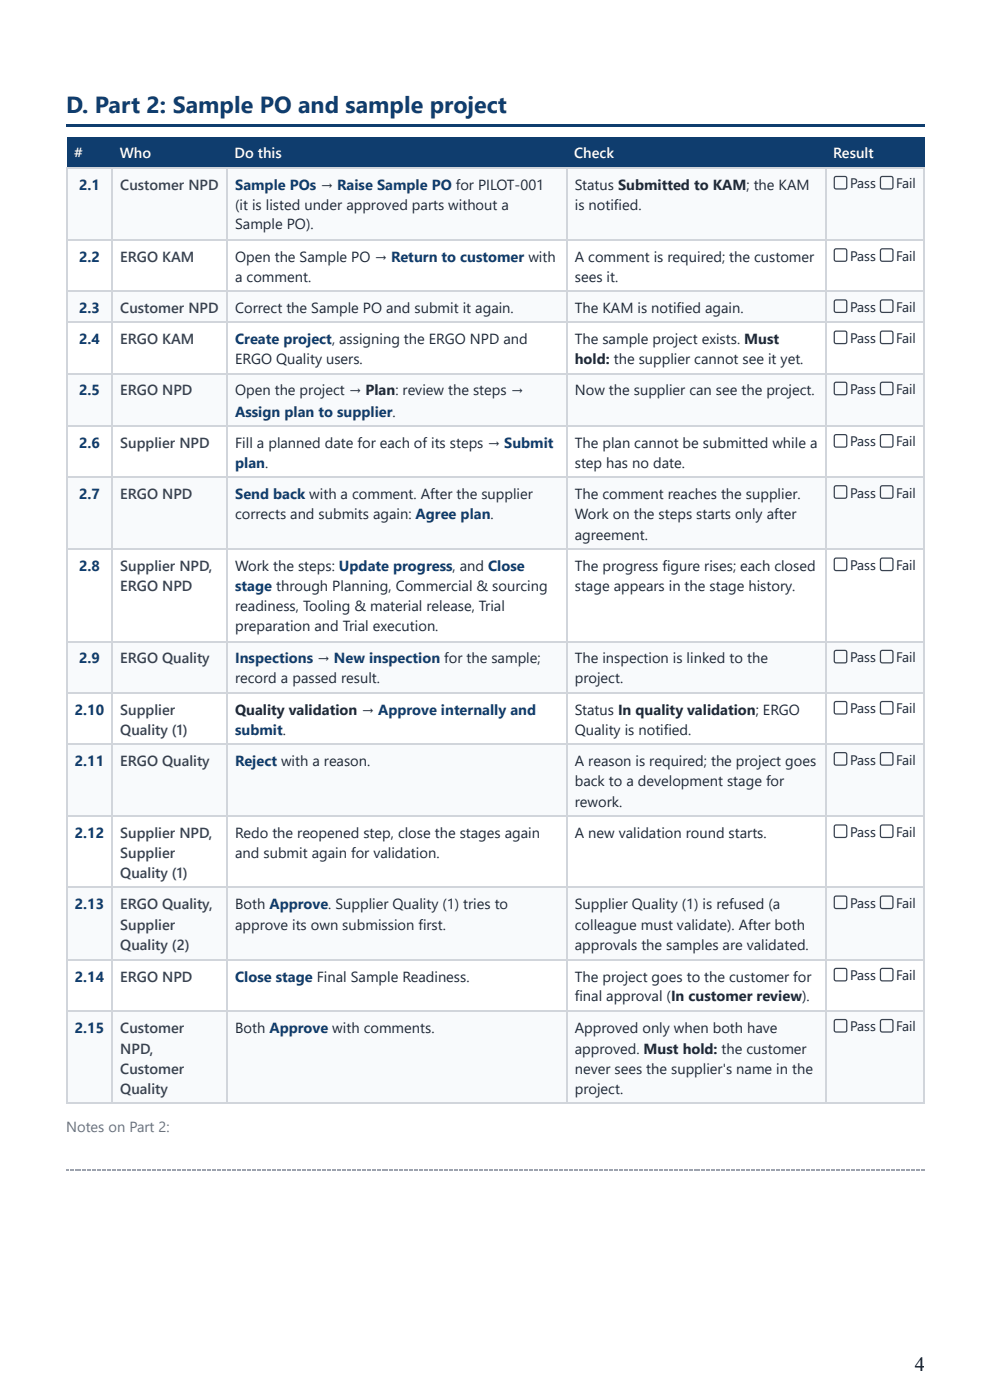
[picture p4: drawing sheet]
<svg xmlns="http://www.w3.org/2000/svg" width="210mm" height="297mm" viewBox="0 0 210 297" stroke-linecap="round" stroke-linejoin="round" font-family="sans-serif">
<defs><g id="words">
<text font-size="4.9" fill="#0f3d6e" x="14" y="24.1">D. Part 2: Sample PO and sample project</text>
<text font-size="4.2" x="193.9" y="290.8">4</text>
<g font-size="3.1" fill="#fff">
<text x="15.7" y="33.6">#</text>
<text x="25.4" y="33.6">Who</text>
<text x="49.7" y="33.6">Do this</text>
<text x="121.7" y="33.6">Check</text>
<text x="176.6" y="33.6">Result</text>
</g>
<g font-size="3.1" fill="#0f3d6e">
<text x="16.8" y="40.2">2.1</text>
<text x="49.9" y="40.2">Sample POs → Raise Sample PO for PILOT-001</text>
<text x="16.8" y="55.6">2.2</text>
<text x="16.8" y="66.4">2.3</text>
<text x="16.8" y="73">2.4</text>
<text x="49.9" y="73">Create project, assigning the ERGO NPD and</text>
<text x="16.8" y="83.9">2.5</text>
<text x="49.9" y="88.4">Assign plan to supplier.</text>
<text x="16.8" y="95">2.6</text>
<text x="49.9" y="99.2">plan.</text>
<text x="16.8" y="105.8">2.7</text>
<text x="49.9" y="105.8">Send back with a comment. After the supplier</text>
<text x="16.8" y="121.2">2.8</text>
<text x="49.9" y="125.4">stage through Planning, Commercial &amp; sourcing</text>
<text x="16.8" y="140.8">2.9</text>
<text x="49.9" y="140.8">Inspections → New inspection for the sample;</text>
<text x="15.9" y="151.6">2.10</text>
<text x="49.9" y="155.8">submit.</text>
<text x="15.9" y="162.5">2.11</text>
<text x="49.9" y="162.5">Reject with a reason.</text>
<text x="15.9" y="177.8">2.12</text>
<text x="15.9" y="192.9">2.13</text>
<text x="15.9" y="208.2">2.14</text>
<text x="49.9" y="208.2">Close stage Final Sample Readiness.</text>
<text x="15.9" y="219.1">2.15</text>
</g>
<g font-size="3.1" fill="#374151">
<text x="25.5" y="40.2">Customer NPD</text>
<text x="25.5" y="55.6">ERGO KAM</text>
<text x="25.5" y="66.4">Customer NPD</text>
<text x="25.5" y="73">ERGO KAM</text>
<text x="25.5" y="83.9">ERGO NPD</text>
<text x="25.5" y="95">Supplier NPD</text>
<text x="25.5" y="105.8">ERGO NPD</text>
<text x="25.5" y="121.2">Supplier NPD,</text>
<text x="25.5" y="125.4">ERGO NPD</text>
<text x="25.5" y="140.8">ERGO Quality</text>
<text x="25.5" y="151.6">Supplier</text>
<text x="25.5" y="155.8">Quality (1)</text>
<text x="25.5" y="162.5">ERGO Quality</text>
<text x="25.5" y="177.8">Supplier NPD,</text>
<text x="25.5" y="182">Supplier</text>
<text x="25.5" y="186.3">Quality (1)</text>
<text x="25.5" y="192.9">ERGO Quality,</text>
<text x="25.5" y="197.4">Supplier</text>
<text x="25.5" y="201.6">Quality (2)</text>
<text x="25.5" y="208.2">ERGO NPD</text>
<text x="25.5" y="219.1">Customer</text>
<text x="25.5" y="223.6">NPD,</text>
<text x="25.5" y="227.8">Customer</text>
<text x="25.5" y="232">Quality</text>
</g>
<g font-size="3.1" fill="#1f2937">
<text x="121.9" y="40.2">Status Submitted to KAM; the KAM</text>
<text x="49.9" y="44.5">(it is listed under approved parts without a</text>
<text x="121.9" y="44.5">is notified.</text>
<text x="49.9" y="48.7">Sample PO).</text>
<text x="49.9" y="55.6">Open the Sample PO → Return to customer with</text>
<text x="49.9" y="59.8">a comment.</text>
<text x="121.9" y="55.6">A comment is required; the customer</text>
<text x="121.9" y="59.8">sees it.</text>
<text x="49.9" y="66.4">Correct the Sample PO and submit it again.</text>
<text x="121.9" y="66.4">The KAM is notified again.</text>
<text x="49.9" y="77.3">ERGO Quality users.</text>
<text x="121.9" y="73">The sample project exists. Must</text>
<text x="121.9" y="77.3">hold: the supplier cannot see it yet.</text>
<text x="49.9" y="83.9">Open the project → Plan: review the steps →</text>
<text x="121.9" y="83.9">Now the supplier can see the project.</text>
<text x="49.9" y="95">Fill a planned date for each of its steps → Submit</text>
<text x="121.9" y="95">The plan cannot be submitted while a</text>
<text x="121.9" y="99.2">step has no date.</text>
<text x="121.9" y="105.8">The comment reaches the supplier.</text>
<text x="49.9" y="110.1">corrects and submits again: Agree plan.</text>
<text x="121.9" y="110.1">Work on the steps starts only after</text>
<text x="121.9" y="114.6">agreement.</text>
<text x="49.9" y="121.2">Work the steps: Update progress, and Close</text>
<text x="121.9" y="121.2">The progress figure rises; each closed</text>
<text x="121.9" y="125.4">stage appears in the stage history.</text>
<text x="49.9" y="129.6">readiness, Tooling &amp; material release, Trial</text>
<text x="49.9" y="133.9">preparation and Trial execution.</text>
<text x="121.9" y="140.8">The inspection is linked to the</text>
<text x="49.9" y="145">record a passed result.</text>
<text x="121.9" y="145">project.</text>
<text x="49.9" y="151.6">Quality validation → Approve internally and</text>
<text x="121.9" y="151.6">Status In quality validation; ERGO</text>
<text x="121.9" y="155.8">Quality is notified.</text>
<text x="121.9" y="162.5">A reason is required; the project goes</text>
<text x="121.9" y="166.7">back to a development stage for</text>
<text x="121.9" y="171.2">rework.</text>
<text x="49.9" y="177.8">Redo the reopened step, close the stages again</text>
<text x="121.9" y="177.8">A new validation round starts.</text>
<text x="49.9" y="182">and submit again for validation.</text>
<text x="49.9" y="192.9">Both Approve. Supplier Quality (1) tries to</text>
<text x="49.9" y="197.4">approve its own submission first.</text>
<text x="121.9" y="192.9">Supplier Quality (1) is refused (a</text>
<text x="121.9" y="197.4">colleague must validate). After both</text>
<text x="121.9" y="201.6">approvals the samples are validated.</text>
<text x="121.9" y="208.2">The project goes to the customer for</text>
<text x="121.9" y="212.5">final approval (In customer review).</text>
<text x="49.9" y="219.1">Both Approve with comments.</text>
<text x="121.9" y="219.1">Approved only when both have</text>
<text x="121.9" y="223.6">approved. Must hold: the customer</text>
<text x="121.9" y="227.8">never sees the supplier's name in the</text>
<text x="121.9" y="232">project.</text>
</g>
<text font-size="3.1" fill="#6b7280" x="14" y="240.2">Notes on Part 2:</text>
<g font-size="2.9" fill="#1f2937">
<text x="180.2" y="40">Pass</text>
<text x="190" y="40">Fail</text>
<text x="180.2" y="55.3">Pass</text>
<text x="190" y="55.3">Fail</text>
<text x="180.2" y="66.1">Pass</text>
<text x="190" y="66.1">Fail</text>
<text x="180.2" y="72.8">Pass</text>
<text x="190" y="72.8">Fail</text>
<text x="180.2" y="83.6">Pass</text>
<text x="190" y="83.6">Fail</text>
<text x="180.2" y="94.7">Pass</text>
<text x="190" y="94.7">Fail</text>
<text x="180.2" y="105.6">Pass</text>
<text x="190" y="105.6">Fail</text>
<text x="180.2" y="120.9">Pass</text>
<text x="190" y="120.9">Fail</text>
<text x="180.2" y="140.5">Pass</text>
<text x="190" y="140.5">Fail</text>
<text x="180.2" y="151.3">Pass</text>
<text x="190" y="151.3">Fail</text>
<text x="180.2" y="162.2">Pass</text>
<text x="190" y="162.2">Fail</text>
<text x="180.2" y="177.5">Pass</text>
<text x="190" y="177.5">Fail</text>
<text x="180.2" y="192.6">Pass</text>
<text x="190" y="192.6">Fail</text>
<text x="180.2" y="208">Pass</text>
<text x="190" y="208">Fail</text>
<text x="180.2" y="218.8">Pass</text>
<text x="190" y="218.8">Fail</text>
</g>
</g></defs>
<g fill="#0f3d6e">
<path d="M14 26.5h182.1v.5h-182.1z"/>
<path d="M14.3 29.1h9.5v6.4h-9.5z"/>
<path d="M23.8 29.1h24.4v6.4h-24.4z"/>
<path d="M48.2 29.1h71.9v6.4h-71.9z"/>
<path d="M120.1 29.1h55.1v6.4h-55.1z"/>
<path d="M175.2 29.1h20.9v6.4h-20.9z"/>
</g>
<g fill="#f8fafc">
<path d="M14.3 35.5h9.5v15.3h-9.5z"/>
<path d="M23.8 35.5h24.4v15.3h-24.4z"/>
<path d="M48.2 35.5h71.9v15.3h-71.9z"/>
<path d="M120.1 35.5h55.1v15.3h-55.1z"/>
<path d="M175.2 35.5h20.9v15.3h-20.9z"/>
<path d="M14.3 61.6h9.5v6.9h-9.5z"/>
<path d="M23.8 61.6h24.4v6.9h-24.4z"/>
<path d="M48.2 61.6h71.9v6.9h-71.9z"/>
<path d="M120.1 61.6h55.1v6.9h-55.1z"/>
<path d="M175.2 61.6h20.9v6.9h-20.9z"/>
<path d="M14.3 79.4h9.5v10.8h-9.5z"/>
<path d="M23.8 79.4h24.4v10.8h-24.4z"/>
<path d="M48.2 79.4h71.9v10.8h-71.9z"/>
<path d="M120.1 79.4h55.1v10.8h-55.1z"/>
<path d="M175.2 79.4h20.9v10.8h-20.9z"/>
<path d="M14.3 101.3h9.5v15.1h-9.5z"/>
<path d="M23.8 101.3h24.4v15.1h-24.4z"/>
<path d="M48.2 101.3h71.9v15.1h-71.9z"/>
<path d="M120.1 101.3h55.1v15.1h-55.1z"/>
<path d="M175.2 101.3h20.9v15.1h-20.9z"/>
<path d="M14.3 136h9.5v10.8h-9.5z"/>
<path d="M23.8 136h24.4v10.8h-24.4z"/>
<path d="M48.2 136h71.9v10.8h-71.9z"/>
<path d="M120.1 136h55.1v10.8h-55.1z"/>
<path d="M175.2 136h20.9v10.8h-20.9z"/>
<path d="M14.3 158h9.5v15h-9.5z"/>
<path d="M23.8 158h24.4v15h-24.4z"/>
<path d="M48.2 158h71.9v15h-71.9z"/>
<path d="M120.1 158h55.1v15h-55.1z"/>
<path d="M175.2 158h20.9v15h-20.9z"/>
<path d="M14.3 188.4h9.5v15.1h-9.5z"/>
<path d="M23.8 188.4h24.4v15.1h-24.4z"/>
<path d="M48.2 188.4h71.9v15.1h-71.9z"/>
<path d="M120.1 188.4h55.1v15.1h-55.1z"/>
<path d="M175.2 188.4h20.9v15.1h-20.9z"/>
<path d="M14.3 214.6h9.5v19.6h-9.5z"/>
<path d="M23.8 214.6h24.4v19.6h-24.4z"/>
<path d="M48.2 214.6h71.9v19.6h-71.9z"/>
<path d="M120.1 214.6h55.1v19.6h-55.1z"/>
<path d="M175.2 214.6h20.9v19.6h-20.9z"/>
</g>
<g fill="none" stroke="#d1d5db" stroke-width=".26">
<path d="M14 35.6h182.1M14.2 35.5v198.7M23.7 35.5v198.7M48 35.5v198.7M120.3 35.5v198.7M175 35.5v198.7M195.9 35.5v198.7M14 50.9h182.1M14 61.8h182.1M14 68.4h182.1M14 79.2h182.1M14 90.4h182.1"/>
<path d="M14 101.2h182.1M14 116.5h182.1M14 136.1h182.1M14 147h182.1M14 157.8h182.1M14 173.2h182.1M14 188.3h182.1M14 203.6h182.1M14 214.4h182.1M14 234h182.1"/>
</g>
<g fill="#9ca3af">
<path d="M14 248.2h.6v.2h-.6z"/>
<path d="M14.8 248.2h.3v.2h-.3z"/>
<path d="M15.3 248.2h.3v.2h-.3z"/>
<path d="M15.9 248.2h.2v.2h-.2z"/>
<path d="M16.4 248.2h.3v.2h-.3z"/>
<path d="M16.9 248.2h.3v.2h-.3z"/>
<path d="M17.5 248.2h.2v.2h-.2z"/>
<path d="M18 248.2h.3v.2h-.3z"/>
<path d="M18.5 248.2h.3v.2h-.3z"/>
<path d="M19 248.2h.3v.2h-.3z"/>
<path d="M19.6 248.2h.2v.2h-.2z"/>
<path d="M20.1 248.2h.3v.2h-.3z"/>
<path d="M20.6 248.2h.3v.2h-.3z"/>
<path d="M21.2 248.2h.2v.2h-.2z"/>
<path d="M21.7 248.2h.3v.2h-.3z"/>
<path d="M22.2 248.2h.3v.2h-.3z"/>
<path d="M22.8 248.2h.2v.2h-.2z"/>
<path d="M23.3 248.2h.2v.2h-.2z"/>
<path d="M23.8 248.2h.3v.2h-.3z"/>
<path d="M24.3 248.2h.3v.2h-.3z"/>
<path d="M24.9 248.2h.2v.2h-.2z"/>
<path d="M25.4 248.2h.3v.2h-.3z"/>
<path d="M25.9 248.2h.3v.2h-.3z"/>
<path d="M26.5 248.2h.2v.2h-.2z"/>
<path d="M27 248.2h.3v.2h-.3z"/>
<path d="M27.5 248.2h.3v.2h-.3z"/>
<path d="M28 248.2h.3v.2h-.3z"/>
<path d="M28.6 248.2h.2v.2h-.2z"/>
<path d="M29.1 248.2h.3v.2h-.3z"/>
<path d="M29.6 248.2h.3v.2h-.3z"/>
<path d="M30.2 248.2h.2v.2h-.2z"/>
<path d="M30.7 248.2h.3v.2h-.3z"/>
<path d="M31.2 248.2h.3v.2h-.3z"/>
<path d="M31.7 248.2h.3v.2h-.3z"/>
<path d="M32.3 248.2h.2v.2h-.2z"/>
<path d="M32.8 248.2h.3v.2h-.3z"/>
<path d="M33.3 248.2h.3v.2h-.3z"/>
<path d="M33.9 248.2h.2v.2h-.2z"/>
<path d="M34.4 248.2h.3v.2h-.3z"/>
<path d="M34.9 248.2h.3v.2h-.3z"/>
<path d="M35.5 248.2h.2v.2h-.2z"/>
<path d="M36 248.2h.2v.2h-.2z"/>
<path d="M36.5 248.2h.3v.2h-.3z"/>
<path d="M37 248.2h.3v.2h-.3z"/>
<path d="M37.6 248.2h.2v.2h-.2z"/>
<path d="M38.1 248.2h.3v.2h-.3z"/>
<path d="M38.6 248.2h.3v.2h-.3z"/>
<path d="M39.2 248.2h.2v.2h-.2z"/>
<path d="M39.7 248.2h.3v.2h-.3z"/>
<path d="M40.2 248.2h.3v.2h-.3z"/>
<path d="M40.7 248.2h.3v.2h-.3z"/>
<path d="M41.3 248.2h.2v.2h-.2z"/>
<path d="M41.8 248.2h.3v.2h-.3z"/>
<path d="M42.3 248.2h.3v.2h-.3z"/>
<path d="M42.9 248.2h.2v.2h-.2z"/>
<path d="M43.4 248.2h.3v.2h-.3z"/>
<path d="M43.9 248.2h.3v.2h-.3z"/>
<path d="M44.4 248.2h.3v.2h-.3z"/>
<path d="M45 248.2h.2v.2h-.2z"/>
<path d="M45.5 248.2h.3v.2h-.3z"/>
<path d="M46 248.2h.3v.2h-.3z"/>
<path d="M46.6 248.2h.2v.2h-.2z"/>
<path d="M47.1 248.2h.3v.2h-.3z"/>
<path d="M47.6 248.2h.3v.2h-.3z"/>
<path d="M48.2 248.2h.2v.2h-.2z"/>
<path d="M48.7 248.2h.2v.2h-.2z"/>
<path d="M49.2 248.2h.3v.2h-.3z"/>
<path d="M49.7 248.2h.3v.2h-.3z"/>
<path d="M50.3 248.2h.2v.2h-.2z"/>
<path d="M50.8 248.2h.3v.2h-.3z"/>
<path d="M51.3 248.2h.3v.2h-.3z"/>
<path d="M51.9 248.2h.2v.2h-.2z"/>
<path d="M52.4 248.2h.3v.2h-.3z"/>
<path d="M52.9 248.2h.3v.2h-.3z"/>
<path d="M53.4 248.2h.3v.2h-.3z"/>
<path d="M54 248.2h.2v.2h-.2z"/>
<path d="M54.5 248.2h.3v.2h-.3z"/>
<path d="M55 248.2h.3v.2h-.3z"/>
<path d="M55.6 248.2h.2v.2h-.2z"/>
<path d="M56.1 248.2h.3v.2h-.3z"/>
<path d="M56.6 248.2h.3v.2h-.3z"/>
<path d="M57.1 248.2h.3v.2h-.3z"/>
<path d="M57.7 248.2h.2v.2h-.2z"/>
<path d="M58.2 248.2h.3v.2h-.3z"/>
<path d="M58.7 248.2h.3v.2h-.3z"/>
<path d="M59.3 248.2h.2v.2h-.2z"/>
<path d="M59.8 248.2h.3v.2h-.3z"/>
<path d="M60.3 248.2h.3v.2h-.3z"/>
<path d="M60.9 248.2h.2v.2h-.2z"/>
<path d="M61.4 248.2h.2v.2h-.2z"/>
<path d="M61.9 248.2h.3v.2h-.3z"/>
<path d="M62.4 248.2h.3v.2h-.3z"/>
<path d="M63 248.2h.2v.2h-.2z"/>
<path d="M63.5 248.2h.3v.2h-.3z"/>
<path d="M64 248.2h.3v.2h-.3z"/>
<path d="M64.6 248.2h.2v.2h-.2z"/>
<path d="M65.1 248.2h.3v.2h-.3z"/>
<path d="M65.6 248.2h.3v.2h-.3z"/>
<path d="M66.1 248.2h.3v.2h-.3z"/>
<path d="M66.7 248.2h.2v.2h-.2z"/>
<path d="M67.2 248.2h.3v.2h-.3z"/>
<path d="M67.7 248.2h.3v.2h-.3z"/>
<path d="M68.3 248.2h.2v.2h-.2z"/>
<path d="M68.8 248.2h.3v.2h-.3z"/>
<path d="M69.3 248.2h.3v.2h-.3z"/>
<path d="M69.8 248.2h.3v.2h-.3z"/>
<path d="M70.4 248.2h.2v.2h-.2z"/>
<path d="M70.9 248.2h.3v.2h-.3z"/>
<path d="M71.4 248.2h.3v.2h-.3z"/>
<path d="M72 248.2h.2v.2h-.2z"/>
<path d="M72.5 248.2h.3v.2h-.3z"/>
<path d="M73 248.2h.3v.2h-.3z"/>
<path d="M73.6 248.2h.2v.2h-.2z"/>
<path d="M74.1 248.2h.2v.2h-.2z"/>
<path d="M74.6 248.2h.3v.2h-.3z"/>
<path d="M75.1 248.2h.3v.2h-.3z"/>
<path d="M75.7 248.2h.2v.2h-.2z"/>
<path d="M76.2 248.2h.3v.2h-.3z"/>
<path d="M76.7 248.2h.3v.2h-.3z"/>
<path d="M77.3 248.2h.2v.2h-.2z"/>
<path d="M77.8 248.2h.3v.2h-.3z"/>
<path d="M78.3 248.2h.3v.2h-.3z"/>
<path d="M78.8 248.2h.3v.2h-.3z"/>
<path d="M79.4 248.2h.2v.2h-.2z"/>
<path d="M79.9 248.2h.3v.2h-.3z"/>
<path d="M80.4 248.2h.3v.2h-.3z"/>
<path d="M81 248.2h.2v.2h-.2z"/>
<path d="M81.5 248.2h.3v.2h-.3z"/>
<path d="M82 248.2h.3v.2h-.3z"/>
<path d="M82.5 248.2h.3v.2h-.3z"/>
<path d="M83.1 248.2h.2v.2h-.2z"/>
<path d="M83.6 248.2h.3v.2h-.3z"/>
<path d="M84.1 248.2h.3v.2h-.3z"/>
<path d="M84.7 248.2h.2v.2h-.2z"/>
<path d="M85.2 248.2h.3v.2h-.3z"/>
<path d="M85.7 248.2h.3v.2h-.3z"/>
<path d="M86.3 248.2h.2v.2h-.2z"/>
<path d="M86.8 248.2h.2v.2h-.2z"/>
<path d="M87.3 248.2h.3v.2h-.3z"/>
<path d="M87.8 248.2h.3v.2h-.3z"/>
<path d="M88.4 248.2h.2v.2h-.2z"/>
<path d="M88.9 248.2h.3v.2h-.3z"/>
<path d="M89.4 248.2h.3v.2h-.3z"/>
<path d="M90 248.2h.2v.2h-.2z"/>
<path d="M90.5 248.2h.3v.2h-.3z"/>
<path d="M91 248.2h.3v.2h-.3z"/>
<path d="M91.5 248.2h.3v.2h-.3z"/>
<path d="M92.1 248.2h.2v.2h-.2z"/>
<path d="M92.6 248.2h.3v.2h-.3z"/>
<path d="M93.1 248.2h.3v.2h-.3z"/>
<path d="M93.7 248.2h.2v.2h-.2z"/>
<path d="M94.2 248.2h.3v.2h-.3z"/>
<path d="M94.7 248.2h.3v.2h-.3z"/>
<path d="M95.2 248.2h.3v.2h-.3z"/>
<path d="M95.8 248.2h.2v.2h-.2z"/>
<path d="M96.3 248.2h.3v.2h-.3z"/>
<path d="M96.8 248.2h.3v.2h-.3z"/>
<path d="M97.4 248.2h.2v.2h-.2z"/>
<path d="M97.9 248.2h.3v.2h-.3z"/>
<path d="M98.4 248.2h.3v.2h-.3z"/>
<path d="M99 248.2h.2v.2h-.2z"/>
<path d="M99.5 248.2h.2v.2h-.2z"/>
<path d="M100 248.2h.3v.2h-.3z"/>
<path d="M100.5 248.2h.3v.2h-.3z"/>
<path d="M101.1 248.2h.2v.2h-.2z"/>
<path d="M101.6 248.2h.3v.2h-.3z"/>
<path d="M102.1 248.2h.3v.2h-.3z"/>
<path d="M102.7 248.2h.2v.2h-.2z"/>
<path d="M103.2 248.2h.3v.2h-.3z"/>
<path d="M103.7 248.2h.3v.2h-.3z"/>
<path d="M104.2 248.2h.3v.2h-.3z"/>
<path d="M104.8 248.2h.2v.2h-.2z"/>
<path d="M105.3 248.2h.3v.2h-.3z"/>
<path d="M105.8 248.2h.3v.2h-.3z"/>
<path d="M106.4 248.2h.2v.2h-.2z"/>
<path d="M106.9 248.2h.3v.2h-.3z"/>
<path d="M107.4 248.2h.3v.2h-.3z"/>
<path d="M107.9 248.2h.3v.2h-.3z"/>
<path d="M108.5 248.2h.2v.2h-.2z"/>
<path d="M109 248.2h.3v.2h-.3z"/>
<path d="M109.5 248.2h.3v.2h-.3z"/>
<path d="M110.1 248.2h.2v.2h-.2z"/>
<path d="M110.6 248.2h.3v.2h-.3z"/>
<path d="M111.1 248.2h.3v.2h-.3z"/>
<path d="M111.7 248.2h.2v.2h-.2z"/>
<path d="M112.2 248.2h.2v.2h-.2z"/>
<path d="M112.7 248.2h.3v.2h-.3z"/>
<path d="M113.2 248.2h.3v.2h-.3z"/>
<path d="M113.8 248.2h.2v.2h-.2z"/>
<path d="M114.3 248.2h.3v.2h-.3z"/>
<path d="M114.8 248.2h.3v.2h-.3z"/>
<path d="M115.4 248.2h.2v.2h-.2z"/>
<path d="M115.9 248.2h.3v.2h-.3z"/>
<path d="M116.4 248.2h.3v.2h-.3z"/>
<path d="M116.9 248.2h.3v.2h-.3z"/>
<path d="M117.5 248.2h.2v.2h-.2z"/>
<path d="M118 248.2h.3v.2h-.3z"/>
<path d="M118.5 248.2h.3v.2h-.3z"/>
<path d="M119.1 248.2h.2v.2h-.2z"/>
<path d="M119.6 248.2h.3v.2h-.3z"/>
<path d="M120.1 248.2h.3v.2h-.3z"/>
<path d="M120.6 248.2h.3v.2h-.3z"/>
<path d="M121.2 248.2h.2v.2h-.2z"/>
<path d="M121.7 248.2h.3v.2h-.3z"/>
<path d="M122.2 248.2h.3v.2h-.3z"/>
<path d="M122.8 248.2h.2v.2h-.2z"/>
<path d="M123.3 248.2h.3v.2h-.3z"/>
<path d="M123.8 248.2h.3v.2h-.3z"/>
<path d="M124.4 248.2h.2v.2h-.2z"/>
<path d="M124.9 248.2h.2v.2h-.2z"/>
<path d="M125.4 248.2h.3v.2h-.3z"/>
<path d="M125.9 248.2h.3v.2h-.3z"/>
<path d="M126.5 248.2h.2v.2h-.2z"/>
<path d="M127 248.2h.3v.2h-.3z"/>
<path d="M127.5 248.2h.3v.2h-.3z"/>
<path d="M128.1 248.2h.2v.2h-.2z"/>
<path d="M128.6 248.2h.3v.2h-.3z"/>
<path d="M129.1 248.2h.3v.2h-.3z"/>
<path d="M129.6 248.2h.3v.2h-.3z"/>
<path d="M130.2 248.2h.2v.2h-.2z"/>
<path d="M130.7 248.2h.3v.2h-.3z"/>
<path d="M131.2 248.2h.3v.2h-.3z"/>
<path d="M131.8 248.2h.2v.2h-.2z"/>
<path d="M132.3 248.2h.3v.2h-.3z"/>
<path d="M132.8 248.2h.3v.2h-.3z"/>
<path d="M133.3 248.2h.3v.2h-.3z"/>
<path d="M133.9 248.2h.2v.2h-.2z"/>
<path d="M134.4 248.2h.3v.2h-.3z"/>
<path d="M134.9 248.2h.3v.2h-.3z"/>
<path d="M135.5 248.2h.2v.2h-.2z"/>
<path d="M136 248.2h.3v.2h-.3z"/>
<path d="M136.5 248.2h.3v.2h-.3z"/>
<path d="M137.1 248.2h.2v.2h-.2z"/>
<path d="M137.6 248.2h.2v.2h-.2z"/>
<path d="M138.1 248.2h.3v.2h-.3z"/>
<path d="M138.6 248.2h.3v.2h-.3z"/>
<path d="M139.2 248.2h.2v.2h-.2z"/>
<path d="M139.7 248.2h.3v.2h-.3z"/>
<path d="M140.2 248.2h.3v.2h-.3z"/>
<path d="M140.8 248.2h.2v.2h-.2z"/>
<path d="M141.3 248.2h.3v.2h-.3z"/>
<path d="M141.8 248.2h.3v.2h-.3z"/>
<path d="M142.3 248.2h.3v.2h-.3z"/>
<path d="M142.9 248.2h.2v.2h-.2z"/>
<path d="M143.4 248.2h.3v.2h-.3z"/>
<path d="M143.9 248.2h.3v.2h-.3z"/>
<path d="M144.5 248.2h.2v.2h-.2z"/>
<path d="M145 248.2h.3v.2h-.3z"/>
<path d="M145.5 248.2h.3v.2h-.3z"/>
<path d="M146 248.2h.3v.2h-.3z"/>
<path d="M146.6 248.2h.2v.2h-.2z"/>
<path d="M147.1 248.2h.3v.2h-.3z"/>
<path d="M147.6 248.2h.3v.2h-.3z"/>
<path d="M148.2 248.2h.2v.2h-.2z"/>
<path d="M148.7 248.2h.3v.2h-.3z"/>
<path d="M149.2 248.2h.3v.2h-.3z"/>
<path d="M149.8 248.2h.2v.2h-.2z"/>
<path d="M150.3 248.2h.2v.2h-.2z"/>
<path d="M150.8 248.2h.3v.2h-.3z"/>
<path d="M151.3 248.2h.3v.2h-.3z"/>
<path d="M151.9 248.2h.2v.2h-.2z"/>
<path d="M152.4 248.2h.3v.2h-.3z"/>
<path d="M152.9 248.2h.3v.2h-.3z"/>
<path d="M153.5 248.2h.2v.2h-.2z"/>
<path d="M154 248.2h.3v.2h-.3z"/>
<path d="M154.5 248.2h.3v.2h-.3z"/>
<path d="M155 248.2h.3v.2h-.3z"/>
<path d="M155.6 248.2h.2v.2h-.2z"/>
<path d="M156.1 248.2h.3v.2h-.3z"/>
<path d="M156.6 248.2h.3v.2h-.3z"/>
<path d="M157.2 248.2h.2v.2h-.2z"/>
<path d="M157.7 248.2h.3v.2h-.3z"/>
<path d="M158.2 248.2h.3v.2h-.3z"/>
<path d="M158.7 248.2h.3v.2h-.3z"/>
<path d="M159.3 248.2h.2v.2h-.2z"/>
<path d="M159.8 248.2h.3v.2h-.3z"/>
<path d="M160.3 248.2h.3v.2h-.3z"/>
<path d="M160.9 248.2h.2v.2h-.2z"/>
<path d="M161.4 248.2h.3v.2h-.3z"/>
<path d="M161.9 248.2h.3v.2h-.3z"/>
<path d="M162.5 248.2h.2v.2h-.2z"/>
<path d="M163 248.2h.2v.2h-.2z"/>
<path d="M163.5 248.2h.3v.2h-.3z"/>
<path d="M164 248.2h.3v.2h-.3z"/>
<path d="M164.6 248.2h.2v.2h-.2z"/>
<path d="M165.1 248.2h.3v.2h-.3z"/>
<path d="M165.6 248.2h.3v.2h-.3z"/>
<path d="M166.2 248.2h.2v.2h-.2z"/>
<path d="M166.7 248.2h.3v.2h-.3z"/>
<path d="M167.2 248.2h.3v.2h-.3z"/>
<path d="M167.7 248.2h.3v.2h-.3z"/>
<path d="M168.3 248.2h.2v.2h-.2z"/>
<path d="M168.8 248.2h.3v.2h-.3z"/>
<path d="M169.3 248.2h.3v.2h-.3z"/>
<path d="M169.9 248.2h.2v.2h-.2z"/>
<path d="M170.4 248.2h.3v.2h-.3z"/>
<path d="M170.9 248.2h.3v.2h-.3z"/>
<path d="M171.4 248.2h.3v.2h-.3z"/>
<path d="M172 248.2h.2v.2h-.2z"/>
<path d="M172.5 248.2h.3v.2h-.3z"/>
<path d="M173 248.2h.3v.2h-.3z"/>
<path d="M173.6 248.2h.2v.2h-.2z"/>
<path d="M174.1 248.2h.3v.2h-.3z"/>
<path d="M174.6 248.2h.3v.2h-.3z"/>
<path d="M175.2 248.2h.2v.2h-.2z"/>
<path d="M175.7 248.2h.2v.2h-.2z"/>
<path d="M176.2 248.2h.3v.2h-.3z"/>
<path d="M176.7 248.2h.3v.2h-.3z"/>
<path d="M177.3 248.2h.2v.2h-.2z"/>
<path d="M177.8 248.2h.3v.2h-.3z"/>
<path d="M178.3 248.2h.3v.2h-.3z"/>
<path d="M178.9 248.2h.2v.2h-.2z"/>
<path d="M179.4 248.2h.3v.2h-.3z"/>
<path d="M179.9 248.2h.3v.2h-.3z"/>
<path d="M180.4 248.2h.3v.2h-.3z"/>
<path d="M181 248.2h.2v.2h-.2z"/>
<path d="M181.5 248.2h.3v.2h-.3z"/>
<path d="M182 248.2h.3v.2h-.3z"/>
<path d="M182.6 248.2h.2v.2h-.2z"/>
<path d="M183.1 248.2h.3v.2h-.3z"/>
<path d="M183.6 248.2h.3v.2h-.3z"/>
<path d="M184.1 248.2h.3v.2h-.3z"/>
<path d="M184.7 248.2h.2v.2h-.2z"/>
<path d="M185.2 248.2h.3v.2h-.3z"/>
<path d="M185.7 248.2h.3v.2h-.3z"/>
<path d="M186.3 248.2h.2v.2h-.2z"/>
<path d="M186.8 248.2h.3v.2h-.3z"/>
<path d="M187.3 248.2h.3v.2h-.3z"/>
<path d="M187.9 248.2h.2v.2h-.2z"/>
<path d="M188.4 248.2h.2v.2h-.2z"/>
<path d="M188.9 248.2h.3v.2h-.3z"/>
<path d="M189.4 248.2h.3v.2h-.3z"/>
<path d="M190 248.2h.2v.2h-.2z"/>
<path d="M190.5 248.2h.3v.2h-.3z"/>
<path d="M191 248.2h.3v.2h-.3z"/>
<path d="M191.6 248.2h.2v.2h-.2z"/>
<path d="M192.1 248.2h.3v.2h-.3z"/>
<path d="M192.6 248.2h.3v.2h-.3z"/>
<path d="M193.1 248.2h.3v.2h-.3z"/>
<path d="M193.7 248.2h.2v.2h-.2z"/>
<path d="M194.2 248.2h.3v.2h-.3z"/>
<path d="M194.7 248.2h.3v.2h-.3z"/>
<path d="M195.3 248.2h.2v.2h-.2z"/>
<path d="M195.8 248.2h.3v.2h-.3z"/>
</g>
<g fill="none" stroke="#374151" stroke-width=".26">
<path d="M177 37.6l.3-.2 2.1 .2 .1 .2-.1 2.2-.3 .1-2.1-.1-.1-.3zM186.8 37.6l.3-.2 2.1 .2 .1 .2-.1 2.2-.3 .1-2.1-.1-.1-.3zM177 52.9l.3-.1 2.1 .1 .1 .3-.1 2.1-.3 .1-2.1-.1-.1-.3zM186.8 52.9l.3-.1 2.1 .1 .1 .3-.1 2.1-.3 .1-2.1-.1-.1-.3zM177 63.7l.3-.1 2.1 .1 .1 .3-.1 2.2-.3 .1-2.1-.1-.1-.3zM177 70.4l.3-.2 2.1 .2 .1 .2-.1 2.2-.3 .1-2.1-.1-.1-.3zM186.8 63.7l.3-.1 2.1 .1 .1 .3-.1 2.2-.3 .1-2.1-.1-.1-.3zM186.8 70.4l.3-.2 2.1 .2 .1 .2-.1 2.2-.3 .1-2.1-.1-.1-.3zM177 81.2l.3-.1 2.1 .1 .1 .3-.1 2.1-.3 .1-2.1-.1-.1-.3zM177 92.3l.3-.1 2.1 .1 .1 .3-.1 2.1-.3 .2-2.1-.2-.1-.2zM186.8 81.2l.3-.1 2.1 .1 .1 .3-.1 2.1-.3 .1-2.1-.1-.1-.3zM186.8 92.3l.3-.1 2.1 .1 .1 .3-.1 2.1-.3 .2-2.1-.2-.1-.2z"/>
<path d="M177 103.2l.3-.1 2.1 .1 .1 .3-.1 2.1-.3 .1-2.1-.1-.1-.3zM177 118.5l.3-.1 2.1 .1 .1 .3-.1 2.1-.3 .1-2.1-.1-.1-.2zM186.8 103.2l.3-.1 2.1 .1 .1 .3-.1 2.1-.3 .1-2.1-.1-.1-.3zM186.8 118.5l.3-.1 2.1 .1 .1 .3-.1 2.1-.3 .1-2.1-.1-.1-.2zM177 138.1l.3-.1 2.1 .1 .1 .3-.1 2.1-.3 .1-2.1-.1-.1-.3zM186.8 138.1l.3-.1 2.1 .1 .1 .3-.1 2.1-.3 .1-2.1-.1-.1-.3zM177 148.9l.3-.1 2.1 .1 .1 .3-.1 2.2-.3 .1-2.1-.1-.1-.3zM177 159.8l.3-.1 2.1 .1 .1 .3-.1 2.1-.3 .1-2.1-.1-.1-.3zM186.8 148.9l.3-.1 2.1 .1 .1 .3-.1 2.2-.3 .1-2.1-.1-.1-.3zM186.8 159.8l.3-.1 2.1 .1 .1 .3-.1 2.1-.3 .1-2.1-.1-.1-.3zM177 175.1l.3-.1 2.1 .1 .1 .3-.1 2.2-.3 .1-2.1-.1-.1-.3zM186.8 175.1l.3-.1 2.1 .1 .1 .3-.1 2.2-.3 .1-2.1-.1-.1-.3z"/>
<path d="M177 190.2l.3-.1 2.1 .1 .1 .3-.1 2.1-.3 .1-2.1-.1-.1-.2zM186.8 190.2l.3-.1 2.1 .1 .1 .3-.1 2.1-.3 .1-2.1-.1-.1-.2zM177 205.6l.3-.2 2.1 .2 .1 .2-.1 2.2-.3 .1-2.1-.1-.1-.3zM177 216.4l.3-.1 2.1 .1 .1 .3-.1 2.1-.3 .1-2.1-.1-.1-.3zM186.8 205.6l.3-.2 2.1 .2 .1 .2-.1 2.2-.3 .1-2.1-.1-.1-.3zM186.8 216.4l.3-.1 2.1 .1 .1 .3-.1 2.1-.3 .1-2.1-.1-.1-.3z"/>
</g>
<use href="#words"/>
</svg>
